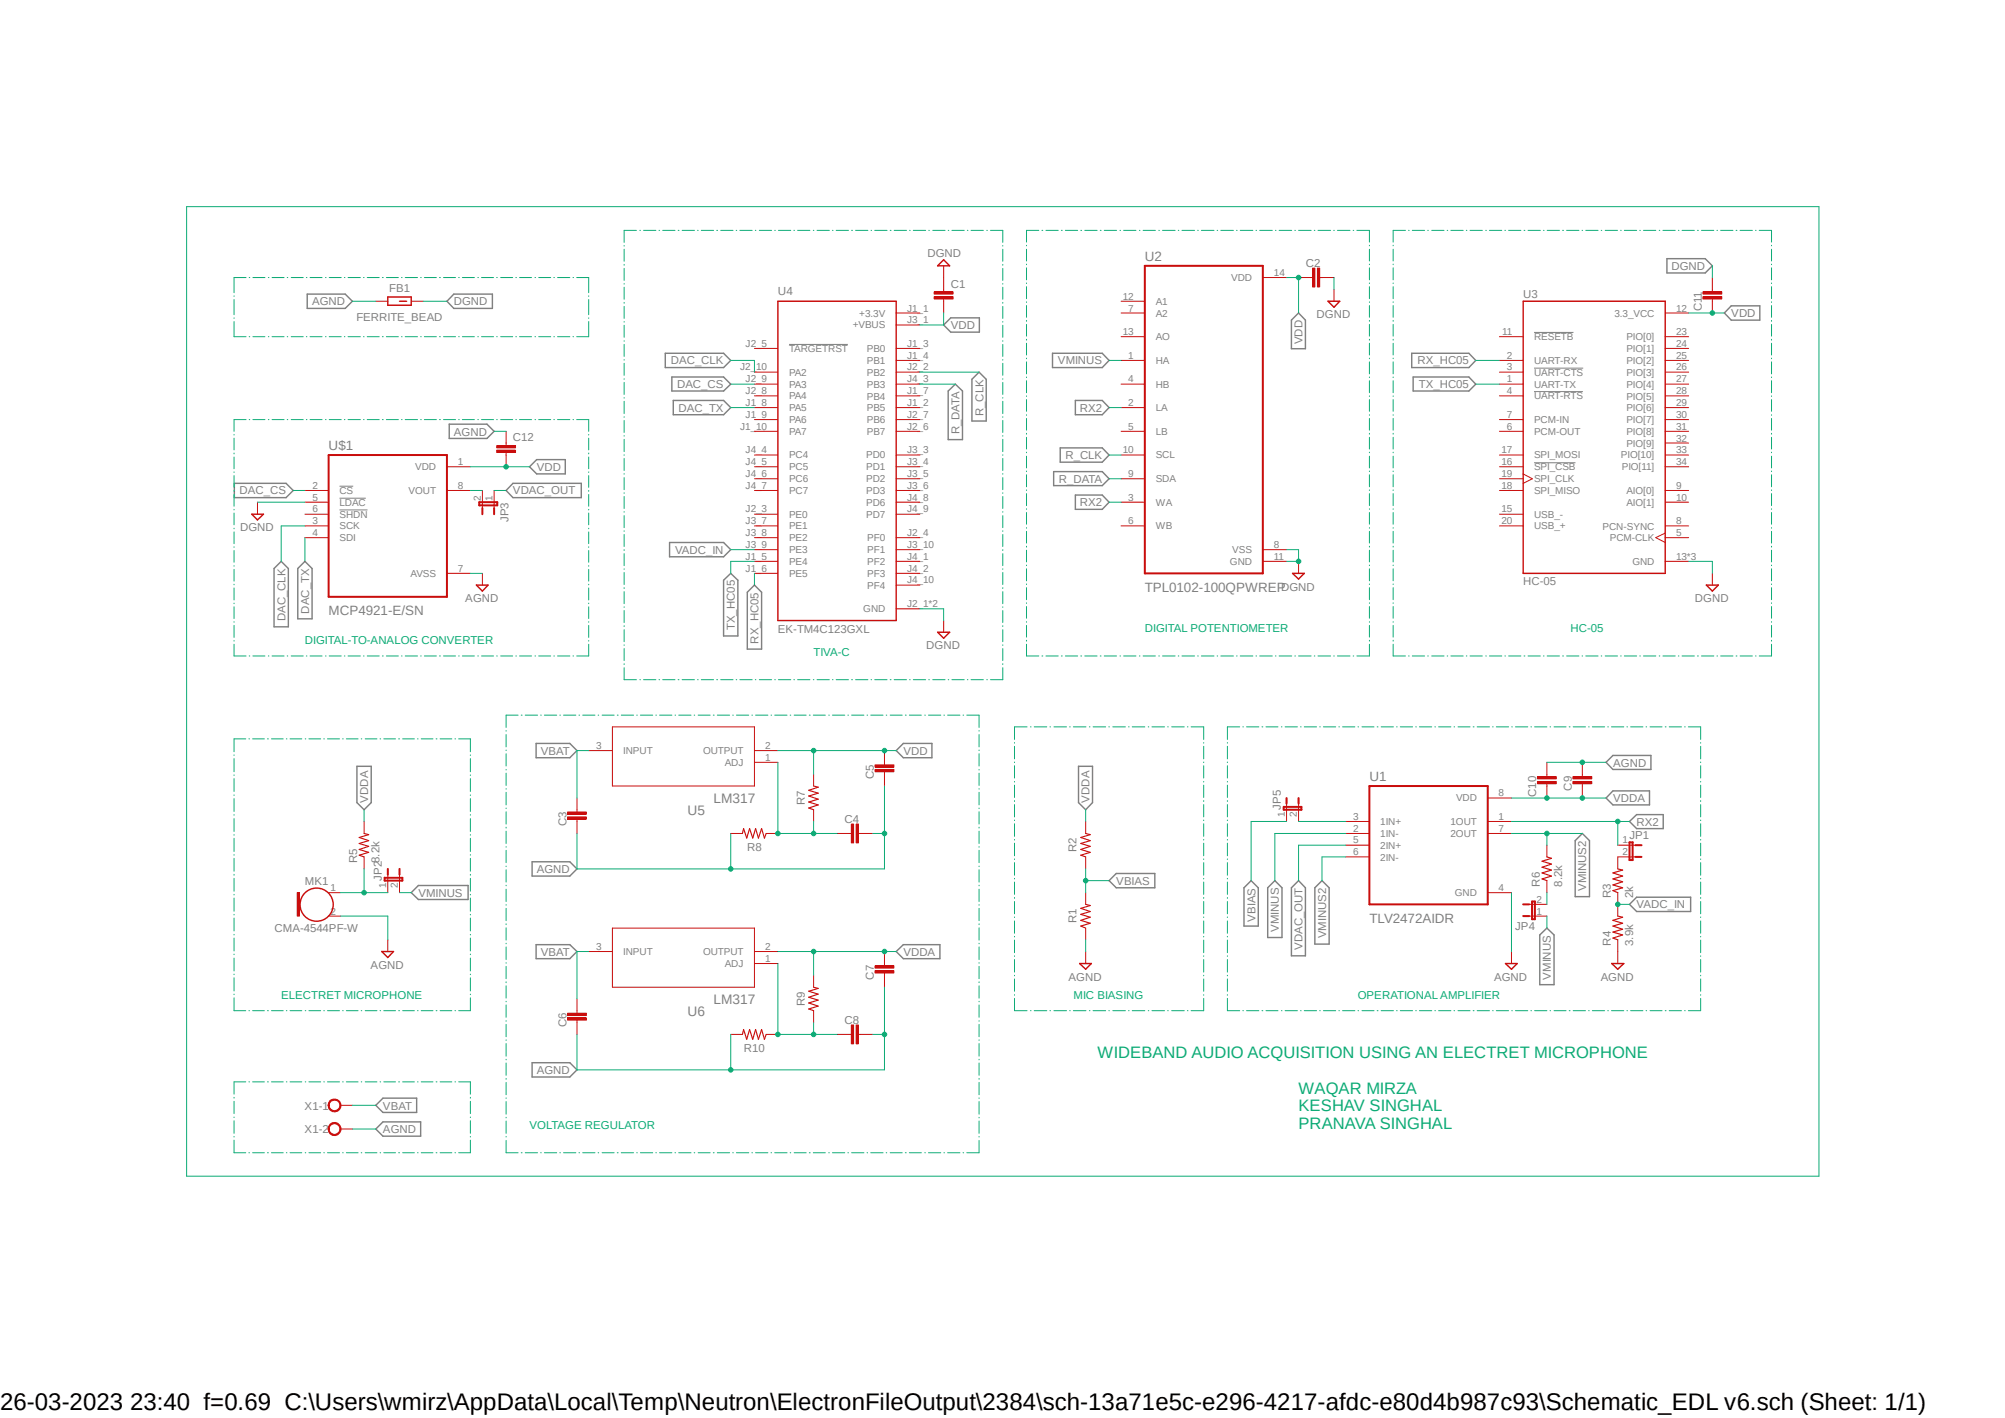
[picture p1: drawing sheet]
<svg xmlns="http://www.w3.org/2000/svg" width="297mm" height="210mm" viewBox="0 0 297 210" stroke-linecap="round" stroke-linejoin="round" font-family="sans-serif">
<defs><g id="words">
<text font-size="3.6" x="0" y="208.9">26-03-2023 23:40 f=0.69 C:\Users\wmirz\AppData\Local\Temp\Neutron\ElectronFileOutput\2384\sch-13a71e5c-e296-4217-afdc-e80d4b987c93\Schematic_EDL v6.sch (Sheet: 1/1)</text>
<g font-size="2.5" fill="#0dab76">
<text x="162.6" y="156.7">WIDEBAND AUDIO ACQUISITION USING AN ELECTRET MICROPHONE</text>
<text x="192.4" y="162">WAQAR MIRZA</text>
<text x="192.4" y="164.6">KESHAV SINGHAL</text>
<text x="192.4" y="167.2">PRANAVA SINGHAL</text>
</g>
<g font-size="2" fill="#808080">
<text x="169.6" y="38.7">U2</text>
<text x="48.7" y="66.7">U$1</text>
<text x="169.6" y="87.7">TPL0102-100QPWREP</text>
<text x="48.7" y="91.1">MCP4921-E/SN</text>
<text x="105.7" y="118.9">LM317</text>
<text x="202.9" y="115.7">U1</text>
<text x="101.9" y="120.6">U5</text>
<text x="202.9" y="136.7">TLV2472AIDR</text>
<text x="105.7" y="148.7">LM317</text>
<text x="101.9" y="150.4">U6</text>
</g>
<g font-size="1.7" fill="#808080">
<text x="137.4" y="38.1">DGND</text>
<text x="193.4" y="39.5">C2</text>
<text x="247.6" y="40">DGND</text>
<text x="46.2" y="45.2">AGND</text>
<text x="52.8" y="47.5">FERRITE_BEAD</text>
<text x="57.7" y="43.3">FB1</text>
<text x="67.2" y="45.2">DGND</text>
<text x="115.2" y="43.7">U4</text>
<text x="140.8" y="42.6">C1</text>
<text x="195" y="47.2">DGND</text>
<text x="225.6" y="44.2">U3</text>
<text x="252.1" y="46.1" transform="rotate(-90 252.1 46.1)">C11</text>
<text x="256.5" y="47">VDD</text>
<text x="99.4" y="54">DAC_CLK</text>
<text x="140.8" y="48.7">VDD</text>
<text x="156.7" y="54">VMINUS</text>
<text x="193" y="51" transform="rotate(-90 193 51)">VDD</text>
<text x="210" y="54">RX_HC05</text>
<text x="100.3" y="57.5">DAC_CS</text>
<text x="210.2" y="57.5">TX_HC05</text>
<text x="67.2" y="64.5">AGND</text>
<text x="76" y="65.4">C12</text>
<text x="100.5" y="61">DAC_TX</text>
<text x="142.2" y="64.3" transform="rotate(-90 142.2 64.3)">R_DATA</text>
<text x="145.7" y="61.6" transform="rotate(-90 145.7 61.6)">R_CLK</text>
<text x="160" y="61">RX2</text>
<text x="79.5" y="69.8">VDD</text>
<text x="156.8" y="71.5">R_DATA</text>
<text x="157.8" y="68">R_CLK</text>
<text x="35.5" y="73.2">DAC_CS</text>
<text x="75.3" y="77.3" transform="rotate(-90 75.3 77.3)">JP3</text>
<text x="76" y="73.2">VDAC_OUT</text>
<text x="160" y="75">RX2</text>
<text x="35.6" y="78.7">DGND</text>
<text x="100" y="82">VADC_IN</text>
<text x="68.9" y="89.2">AGND</text>
<text x="189.8" y="87.5">DGND</text>
<text x="225.6" y="86.7">HC-05</text>
<text x="251.1" y="89.2">DGND</text>
<text x="42.3" y="92" transform="rotate(-90 42.3 92)">DAC_CLK</text>
<text x="45.8" y="90.9" transform="rotate(-90 45.8 90.9)">DAC_TX</text>
<text x="108.8" y="93.3" transform="rotate(-90 108.8 93.3)">TX_HC05</text>
<text x="112.4" y="95.3" transform="rotate(-90 112.4 95.3)">RX_HC05</text>
<text x="115.2" y="93.7">EK-TM4C123GXL</text>
<text x="137.2" y="96.2">DGND</text>
<text x="80.1" y="111.8">VBAT</text>
<text x="133.8" y="111.8">VDD</text>
<text x="239" y="113.5">AGND</text>
<text x="54.5" y="118.9" transform="rotate(-90 54.5 118.9)">VDDA</text>
<text x="119.2" y="119.3" transform="rotate(-90 119.2 119.3)">R7</text>
<text x="129.5" y="115.4" transform="rotate(-90 129.5 115.4)">C5</text>
<text x="161.4" y="118.9" transform="rotate(-90 161.4 118.9)">VDDA</text>
<text x="189.7" y="119.9" transform="rotate(-90 189.7 119.9)">JP5</text>
<text x="227.6" y="118" transform="rotate(-90 227.6 118)">C10</text>
<text x="232.8" y="117.1" transform="rotate(-90 232.8 117.1)">C9</text>
<text x="239" y="118.8">VDDA</text>
<text x="83.9" y="122.3" transform="rotate(-90 83.9 122.3)">C3</text>
<text x="110.7" y="126">R8</text>
<text x="125.1" y="121.9">C4</text>
<text x="241.4" y="124.3">JP1</text>
<text x="242.4" y="122.3">RX2</text>
<text x="45.2" y="131">MK1</text>
<text x="52.9" y="127.8" transform="rotate(-90 52.9 127.8)">R5</text>
<text x="56.6" y="130.4" transform="rotate(-90 56.6 130.4)">JP28.2k</text>
<text x="79.5" y="129.3">AGND</text>
<text x="159.5" y="126.2" transform="rotate(-90 159.5 126.2)">R2</text>
<text x="165.4" y="131.1">VBIAS</text>
<text x="228.1" y="131.3" transform="rotate(-90 228.1 131.3)">R6</text>
<text x="231.4" y="131.3" transform="rotate(-90 231.4 131.3)">8.2k</text>
<text x="235" y="132" transform="rotate(-90 235 132)">VMINUS2</text>
<text x="62" y="132.8">VMINUS</text>
<text x="159.5" y="136.7" transform="rotate(-90 159.5 136.7)">R1</text>
<text x="186" y="136.5" transform="rotate(-90 186 136.5)">VBIAS</text>
<text x="224.5" y="137.8">JP4</text>
<text x="238.6" y="133.1" transform="rotate(-90 238.6 133.1)">R3</text>
<text x="241.9" y="133.1" transform="rotate(-90 241.9 133.1)">2k</text>
<text x="242.4" y="134.5">VADC_IN</text>
<text x="40.7" y="138">CMA-4544PF-W</text>
<text x="54.9" y="143.5">AGND</text>
<text x="80.1" y="141.6">VBAT</text>
<text x="133.8" y="141.6">VDDA</text>
<text x="189.4" y="138" transform="rotate(-90 189.4 138)">VMINUS</text>
<text x="193" y="140.7" transform="rotate(-90 193 140.7)">VDAC_OUT</text>
<text x="196.5" y="139" transform="rotate(-90 196.5 139)">VMINUS2</text>
<text x="238.6" y="140.1" transform="rotate(-90 238.6 140.1)">R4</text>
<text x="241.9" y="140.1" transform="rotate(-90 241.9 140.1)">3.9k</text>
<text x="119.2" y="149" transform="rotate(-90 119.2 149)">R9</text>
<text x="129.5" y="145.1" transform="rotate(-90 129.5 145.1)">C7</text>
<text x="158.3" y="145.2">AGND</text>
<text x="221.3" y="145.2">AGND</text>
<text x="229.7" y="145.1" transform="rotate(-90 229.7 145.1)">VMINUS</text>
<text x="237.1" y="145.2">AGND</text>
<text x="83.9" y="152.1" transform="rotate(-90 83.9 152.1)">C6</text>
<text x="110.2" y="155.7">R10</text>
<text x="125.1" y="151.6">C8</text>
<text x="79.5" y="159.1">AGND</text>
<text x="45.1" y="164.3">X1-1</text>
<text x="45.1" y="167.9">X1-2</text>
<text x="56.7" y="167.9">AGND</text>
<text x="56.7" y="164.3">VBAT</text>
</g>
<g font-size="1.7" fill="#0dab76">
<text x="45.2" y="95.4">DIGITAL-TO-ANALOG CONVERTER</text>
<text x="169.6" y="93.6">DIGITAL POTENTIOMETER</text>
<text x="232.7" y="93.6">HC-05</text>
<text x="120.5" y="97.2">TIVA-C</text>
<text x="41.7" y="148">ELECTRET MICROPHONE</text>
<text x="159" y="148">MIC BIASING</text>
<text x="201.1" y="148">OPERATIONAL AMPLIFIER</text>
<text x="78.4" y="167.2">VOLTAGE REGULATOR</text>
</g>
<g font-size="1.5" fill="#808080">
<text x="182.4" y="41.7">VDD</text>
<text x="188.7" y="40.9">14</text>
<text x="127.3" y="46.9">+3.3V</text>
<text x="134.4" y="46.1">J1_1</text>
<text x="134.4" y="47.9">J3_1</text>
<text x="166.3" y="44.4">12</text>
<text x="167.1" y="46.1">7</text>
<text x="171.2" y="45.1">A1</text>
<text x="171.2" y="46.9">A2</text>
<text x="239.1" y="46.9">3.3_VCC</text>
<text x="248.3" y="46.1">12</text>
<text x="110.4" y="51.4">J2_5</text>
<text x="116.9" y="52.2">TARGETRST</text>
<text x="126.3" y="48.6">+VBUS</text>
<text x="128.4" y="52.2">PB0</text>
<text x="128.4" y="53.9">PB1</text>
<text x="134.4" y="51.4">J1_3</text>
<text x="134.4" y="53.1">J1_4</text>
<text x="166.3" y="49.6">13</text>
<text x="167.1" y="53.1">1</text>
<text x="171.2" y="50.4">AO</text>
<text x="171.2" y="53.9">HA</text>
<text x="222.5" y="49.6">11</text>
<text x="223.2" y="53.1">2</text>
<text x="227.2" y="53.9">UART-RX</text>
<text x="227.2" y="50.4">RESETB</text>
<text x="240.9" y="50.4">PIO[0]</text>
<text x="240.9" y="52.2">PIO[1]</text>
<text x="240.9" y="53.9">PIO[2]</text>
<text x="248.3" y="49.6">23</text>
<text x="248.3" y="51.4">24</text>
<text x="248.3" y="53.1">25</text>
<text x="109.6" y="54.9">J2_10</text>
<text x="110.4" y="56.6">J2_9</text>
<text x="110.4" y="58.4">J2_8</text>
<text x="116.9" y="55.7">PA2</text>
<text x="116.9" y="57.4">PA3</text>
<text x="116.9" y="59.1">PA4</text>
<text x="128.4" y="55.7">PB2</text>
<text x="128.4" y="57.4">PB3</text>
<text x="128.4" y="59.2">PB4</text>
<text x="134.4" y="54.9">J2_2</text>
<text x="134.4" y="56.6">J4_3</text>
<text x="134.4" y="58.4">J1_7</text>
<text x="167.1" y="56.6">4</text>
<text x="171.2" y="57.4">HB</text>
<text x="223.2" y="56.6">1</text>
<text x="223.2" y="54.9">3</text>
<text x="223.2" y="58.4">4</text>
<text x="227.2" y="57.4">UART-TX</text>
<text x="227.2" y="55.7">UART-CTS</text>
<text x="227.2" y="59.1">UART-RTS</text>
<text x="240.9" y="55.7">PIO[3]</text>
<text x="240.9" y="57.4">PIO[4]</text>
<text x="240.9" y="59.2">PIO[5]</text>
<text x="248.3" y="54.9">26</text>
<text x="248.3" y="56.6">27</text>
<text x="248.3" y="58.4">28</text>
<text x="109.6" y="63.6">J1_10</text>
<text x="110.4" y="60.2">J1_8</text>
<text x="110.4" y="61.9">J1_9</text>
<text x="116.9" y="60.9">PA5</text>
<text x="116.9" y="62.7">PA6</text>
<text x="116.9" y="64.4">PA7</text>
<text x="128.4" y="60.9">PB5</text>
<text x="128.4" y="62.7">PB6</text>
<text x="128.4" y="64.4">PB7</text>
<text x="134.4" y="60.2">J1_2</text>
<text x="134.4" y="61.9">J2_7</text>
<text x="134.4" y="63.6">J2_6</text>
<text x="167.1" y="60.2">2</text>
<text x="167.1" y="63.6">5</text>
<text x="171.2" y="60.9">LA</text>
<text x="171.2" y="64.4">LB</text>
<text x="223.2" y="63.6">6</text>
<text x="223.2" y="61.9">7</text>
<text x="227.2" y="64.4">PCM-OUT</text>
<text x="227.2" y="62.7">PCM-IN</text>
<text x="240.9" y="60.9">PIO[6]</text>
<text x="240.9" y="62.7">PIO[7]</text>
<text x="240.9" y="64.4">PIO[8]</text>
<text x="248.3" y="60.2">29</text>
<text x="248.3" y="61.9">30</text>
<text x="248.3" y="63.6">31</text>
<text x="248.3" y="65.4">32</text>
<text x="61.5" y="69.7">VDD</text>
<text x="67.8" y="68.9">1</text>
<text x="110.4" y="70.7">J4_6</text>
<text x="110.4" y="68.9">J4_5</text>
<text x="110.4" y="67.1">J4_4</text>
<text x="116.9" y="71.4">PC6</text>
<text x="116.9" y="69.7">PC5</text>
<text x="116.9" y="67.9">PC4</text>
<text x="128.3" y="67.9">PD0</text>
<text x="128.3" y="69.7">PD1</text>
<text x="128.3" y="71.4">PD2</text>
<text x="134.4" y="67.1">J3_3</text>
<text x="134.4" y="68.9">J3_4</text>
<text x="134.4" y="70.7">J3_5</text>
<text x="166.3" y="67.1">10</text>
<text x="167.1" y="70.7">9</text>
<text x="171.2" y="67.9">SCL</text>
<text x="171.2" y="71.4">SDA</text>
<text x="222.4" y="68.9">16</text>
<text x="222.4" y="67.1">17</text>
<text x="222.4" y="70.7">19</text>
<text x="227.2" y="69.7">SPI_CSB</text>
<text x="227.2" y="67.9">SPI_MOSI</text>
<text x="227.2" y="71.4">SPI_CLK</text>
<text x="240.1" y="67.9">PIO[10]</text>
<text x="240.2" y="69.7">PIO[11]</text>
<text x="240.9" y="66.2">PIO[9]</text>
<text x="248.3" y="67.1">33</text>
<text x="248.3" y="68.9">34</text>
<text x="46.3" y="72.4">2</text>
<text x="46.3" y="74.2">5</text>
<text x="46.3" y="75.9">6</text>
<text x="46.3" y="77.6">3</text>
<text x="50.3" y="73.2">CS</text>
<text x="50.3" y="74.9">LDAC</text>
<text x="50.3" y="76.7">SHDN</text>
<text x="60.5" y="73.2">VOUT</text>
<text x="67.8" y="72.4">8</text>
<text x="71.2" y="74.2" transform="rotate(-90 71.2 74.2)">2</text>
<text x="72.9" y="74.2" transform="rotate(-90 72.9 74.2)">1</text>
<text x="110.4" y="75.9">J2_3</text>
<text x="110.4" y="72.4">J4_7</text>
<text x="110.4" y="77.6">J3_7</text>
<text x="116.9" y="76.7">PE0</text>
<text x="116.9" y="73.2">PC7</text>
<text x="128.3" y="76.7">PD7</text>
<text x="128.3" y="74.9">PD6</text>
<text x="128.3" y="73.2">PD3</text>
<text x="134.4" y="75.9">J4_9</text>
<text x="134.4" y="74.2">J4_8</text>
<text x="134.4" y="72.4">J3_6</text>
<text x="167.1" y="74.2">3</text>
<text x="167.1" y="77.6">6</text>
<text x="171.2" y="74.9">WA</text>
<text x="222.4" y="75.9">15</text>
<text x="222.4" y="72.4">18</text>
<text x="222.4" y="77.6">20</text>
<text x="227.2" y="76.7">USB_-</text>
<text x="227.2" y="73.2">SPI_MISO</text>
<text x="240.9" y="73.2">AIO[0]</text>
<text x="240.9" y="74.9">AIO[1]</text>
<text x="248.3" y="77.6">8</text>
<text x="248.3" y="72.4">9</text>
<text x="248.3" y="74.2">10</text>
<text x="46.3" y="79.4">4</text>
<text x="50.3" y="78.4">SCK</text>
<text x="50.3" y="80.2">SDI</text>
<text x="110.4" y="82.9">J1_5</text>
<text x="110.4" y="79.4">J3_8</text>
<text x="110.4" y="81.2">J3_9</text>
<text x="116.9" y="83.7">PE4</text>
<text x="116.9" y="80.2">PE2</text>
<text x="116.9" y="81.9">PE3</text>
<text x="116.9" y="78.4">PE1</text>
<text x="128.5" y="80.2">PF0</text>
<text x="128.5" y="81.9">PF1</text>
<text x="128.5" y="83.7">PF2</text>
<text x="134.4" y="79.4">J2_4</text>
<text x="134.4" y="81.2">J3_10</text>
<text x="134.4" y="82.9">J4_1</text>
<text x="171.2" y="78.4">WB</text>
<text x="182.2" y="83.7">GND</text>
<text x="182.5" y="81.9">VSS</text>
<text x="188.7" y="81.2">8</text>
<text x="188.7" y="82.9">11</text>
<text x="227.2" y="78.4">USB_+</text>
<text x="237.4" y="78.4">PCN-SYNC</text>
<text x="238.5" y="80.2">PCM-CLK</text>
<text x="241.8" y="83.7">GND</text>
<text x="248.3" y="79.4">5</text>
<text x="248.3" y="82.9">13*3</text>
<text x="60.8" y="85.4">AVSS</text>
<text x="67.8" y="84.7">7</text>
<text x="110.4" y="84.7">J1_6</text>
<text x="116.9" y="85.4">PE5</text>
<text x="128.5" y="87.2">PF4</text>
<text x="128.5" y="85.4">PF3</text>
<text x="134.4" y="89.9">J2_1*2</text>
<text x="134.4" y="86.4">J4_10</text>
<text x="134.4" y="84.7">J4_2</text>
<text x="127.9" y="90.7">GND</text>
<text x="88.3" y="110.9">3</text>
<text x="92.3" y="111.7">INPUT</text>
<text x="104.1" y="111.7">OUTPUT</text>
<text x="107.4" y="113.5">ADJ</text>
<text x="113.4" y="112.7">1</text>
<text x="113.4" y="110.9">2</text>
<text x="215.7" y="118.7">VDD</text>
<text x="222" y="117.9">8</text>
<text x="190.3" y="121" transform="rotate(-90 190.3 121)">1</text>
<text x="192.1" y="121" transform="rotate(-90 192.1 121)">2</text>
<text x="200.4" y="121.5">3</text>
<text x="200.4" y="123.2">2</text>
<text x="200.4" y="124.9">5</text>
<text x="204.5" y="122.2">1IN+</text>
<text x="204.5" y="124">1IN-</text>
<text x="204.5" y="125.7">2IN+</text>
<text x="214.9" y="122.2">1OUT</text>
<text x="214.9" y="124">2OUT</text>
<text x="222" y="121.5">1</text>
<text x="222" y="123.2">7</text>
<text x="240.4" y="124.9">1</text>
<text x="48.9" y="132">1</text>
<text x="57.2" y="131.5" transform="rotate(-90 57.2 131.5)">1</text>
<text x="58.9" y="131.5" transform="rotate(-90 58.9 131.5)">2</text>
<text x="200.4" y="126.7">6</text>
<text x="204.5" y="127.5">2IN-</text>
<text x="222" y="132">4</text>
<text x="240.4" y="126.7">2</text>
<text x="48.9" y="135.5">2</text>
<text x="215.5" y="132.7">GND</text>
<text x="227.6" y="135.5">1</text>
<text x="227.6" y="133.7">2</text>
<text x="88.3" y="140.7">3</text>
<text x="92.3" y="141.5">INPUT</text>
<text x="104.1" y="141.5">OUTPUT</text>
<text x="107.4" y="143.2">ADJ</text>
<text x="113.4" y="142.5">1</text>
<text x="113.4" y="140.7">2</text>
</g>
</g></defs>
<path d="M27.5 30.5l242 143.8M269.5 30.5l-242 143.8" fill="none" stroke="#fff" stroke-width=".15"/>
<path d="M116.9 51h8.7M227.2 54.5h7.3M227.2 58h7.3M227.2 49.2h5.9M50.3 72h2M50.3 73.8h3.9M50.3 75.5h4.1M227.2 68.5h6.2" fill="none" stroke="#808080" stroke-width=".15"/>
<g fill="none" stroke="#808080" stroke-width=".21">
<path d="M246.9 38.3h5.7l1.1 1.1-1.1 1h-5.7zM45.5 43.6h5.6l1.1 1-1.1 1.1h-5.6zM67.2 43.6h5.7v2.1h-5.7l-1-1.1zM98.6 52.3h8.6l1 1.1-1 1h-8.6zM99.5 55.8h7.7l1 1.1-1 1h-7.7zM99.7 59.3h7.5l1 1.1-1 1h-7.5zM139.8 48.1l1-1h4.3v2.1h-4.3zM140.5 57.9l1-1 1.1 1v7.2h-2.1zM145 55.1l1.1 1.1v6.2h-2.1v-6.2zM155.9 52.3h7.4l1 1.1-1 1h-7.4zM159.3 59.3h4l1 1.1-1 1h-4zM192.4 46.4l1 1v4.2h-2.1v-4.2z"/>
<path d="M209.1 52.3h8.5l1 1.1-1 1h-8.5zM209.3 55.8h8.3l1 1.1-1 1h-8.3zM256.5 45.3h4.2v2.1h-4.2l-1.1-1zM34.7 71.6h7.7l1 1-1 1.1h-7.7zM66.5 62.8h5.6l1.1 1.1-1.1 1h-5.6zM76 71.6h10.1v2.1h-10.1l-1-1.1zM78.4 69.1l1.1-1h4.2v2.1h-4.2zM156.1 69.8h7.2l1 1.1-1 1h-7.2zM157.1 66.3h6.2l1 1.1-1 1.1h-6.2zM159.3 73.3h4l1 1.1-1 1h-4zM41.7 83.1l1 1.1v8.6h-2.1v-8.6zM45.2 83.1l1 1.1v7.5h-2.1v-7.5z"/>
<path d="M99.2 80.3h8l1 1.1-1 1.1h-8zM107.2 85.9l1-1 1.1 1v8.3h-2.1zM111.8 86.7l1 1v8.4h-2.1v-8.4zM52.9 113.5h2.1v5.4l-1.1 1-1-1zM79.4 110.1h5l1.1 1.1-1.1 1h-5zM132.8 111.2l1-1.1h4.2v2.1h-4.2zM159.8 113.5h2v5.4l-1 1-1-1zM238.9 117.1h5.4v2.1h-5.4l-1-1zM238.9 111.9h5.7v2.1h-5.7l-1-1.1zM60.9 132.2l1.1-1.1h7.3v2.1h-7.3zM78.8 127.6h5.6l1.1 1.1-1.1 1.1h-5.6zM79.4 139.9h5l1.1 1-1.1 1.1h-5z"/>
<path d="M164.3 130.4l1.1-1h5.7v2.1h-5.7zM185.3 130.4l1.1 1.1v5.7h-2.1v-5.7zM188.8 130.4l1.1 1.1v7.4h-2.1v-7.4zM191.3 131.5l1.1-1.1 1 1.1v10.1h-2.1zM195.8 130.4l1.1 1.1v8.3h-2.1v-8.3zM228.1 138.5l1.1-1 1 1v7.3h-2.1zM234.4 123.4l1.1 1.1v8.3h-2.2v-8.3zM241.4 121.7l1-1.1h4v2.1h-4zM241.4 133.9l1-1h8v2.1h-8zM78.8 157.4h5.6l1.1 1.1-1.1 1h-5.6zM132.8 140.9l1-1h5.4v2.1h-5.4zM55.7 167.2l1-1h5.6v2.1h-5.6z"/>
<path d="M55.7 163.7l1-1.1h5v2.2h-5z"/>
</g>
<g fill="none" stroke="#c90d0c" stroke-width=".21">
<path d="M115.2 44.6h17.6v47.3h-17.6zM70.6 86.7h1.7l-.8 .8zM56.6 140.9h1.7l-.9 .9zM159.9 142.7h1.8l-.9 .9zM223 142.7h1.7l-.8 .9zM238.8 142.7h1.7l-.9 .9z"/>
<circle cx="46.9" cy="134" r="2.46"/>
</g>
<g fill="none" stroke="#c90d0c" stroke-width=".15">
<path d="M194.4 39.7h.4v2.8h-.4zM195.2 39.7h.3v2.8h-.3zM111.8 56.9h3.4M111.8 51.6h3.4M111.8 55.1h3.4M111.8 58.6h3.4M132.8 46.4h3.5M132.8 53.4h3.5M132.8 56.9h3.5M132.8 51.6h3.5M132.8 55.1h3.5M132.8 58.6h3.5"/>
<path d="M132.8 48.1h3.5M138.4 43.9h2.8v.4h-2.8zM138.4 43.2h2.8v.4h-2.8zM139.8 41.1v2.1M139.8 44.3v2.1M166.1 44.6h3.5M166.1 46.4h3.5M166.1 49.9h3.5M166.1 53.4h3.5M166.1 56.9h3.5M187.1 41.1h3.5M192.4 41.1h2"/>
<path d="M195.5 41.1h2.1M45.2 74.4h3.5M45.2 77.9h3.5M45.2 72.6h3.5M45.2 76.2h3.5M45.2 79.6h3.5M66.2 72.6h3.5M66.2 69.1h3.5M71.5 72.6v2.7M73.2 72.6v2.7M111.8 60.4h3.4M111.8 63.9h3.4"/>
<path d="M111.8 67.4h3.4M111.8 70.9h3.4M111.8 77.9h3.4M111.8 72.6h3.4M111.8 76.2h3.4M111.8 79.6h3.4M111.8 69.1h3.4M111.8 62.1h3.4M132.8 60.4h3.5M132.8 63.9h3.5M132.8 67.4h3.5M132.8 70.9h3.5"/>
<path d="M132.8 74.4h3.5M132.8 72.6h3.5M132.8 76.2h3.5M132.8 79.6h3.5M132.8 69.1h3.5M132.8 62.1h3.5M166.1 60.4h3.5M166.1 63.9h3.5M166.1 67.4h3.5M166.1 70.9h3.5M166.1 74.4h3.5M166.1 77.9h3.5"/>
<path d="M66.2 84.9h3.5M71.5 84.9v1.8M111.8 81.4h3.4M111.8 83.1h3.4M111.8 84.9h3.4M132.8 81.4h3.5M132.8 83.1h3.5M132.8 84.9h3.5M132.8 90.2h3.5M132.8 86.7h3.5M187.1 81.4h3.5M187.1 83.1h3.5"/>
<path d="M190.6 119v2.7M192.4 119v2.7M220.4 118.2h3.5M44 132.2h.4v3.5h-.4zM48.7 135.7h1.7M48.7 132.2h1.7M53.9 121.7v1.7M53.9 126.9v1.8M57.4 129.5v2.7M57.4 139.2v1.7M59.2 129.5v2.7M160.8 121.7v1.7"/>
<path d="M160.8 126.9v1.8M160.8 132.2v1.7M160.8 137.5v1.7M199.3 121.7h3.6M199.3 123.4h3.6M199.3 125.2h3.6M199.3 126.9h3.6M220.4 132.2h3.5M220.4 121.7h3.5M220.4 123.4h3.5M226.5 135.7h2.7M226.5 133.9h2.7"/>
<path d="M229.2 125.2v1.7M229.2 130.4v1.8M239.6 125.2h2.7M239.6 132.2v3.5M239.6 139.2v3.5M242.3 126.9h-2.7v1.8M160.8 140.9v1.8M223.9 140.9v1.8"/>
</g>
<path d="M194.6 39.7v2.8M195.3 39.7v2.8M138.4 44.1h2.8M138.4 43.4h2.8M44.2 132.2v3.5" fill="none" stroke="#c90d0c" stroke-width=".34"/>
<g fill="none" stroke="#c90d0c" stroke-width=".3">
<path d="M169.6 39.4h17.5v45.5h-17.5zM48.7 67.4h17.5v21h-17.5zM71 74.4h2.7v.4h-2.7zM71.5 75.3v.9M73.2 75.3v.9M190.2 119.5h2.6v.4h-2.6zM190.6 118.2v.8M192.4 118.2v.8M202.9 116.4h17.5v17.5h-17.5zM57 130h2.6v.4h-2.6zM57.4 128.7v.8M59.2 128.7v.8"/>
<path d="M225.6 133.9h.9M225.6 135.7h.9M226.9 133.5h.5v2.6h-.5zM241.4 124.8h.5v2.6h-.5zM242.3 125.2h.9M242.3 126.9h.9"/>
</g>
<path d="M53.9 123.4l.7 .2-1.4 .4 1.4 .5-1.4 .4 1.4 .4-1.4 .5 1.4 .4-1.4 .5 .7 .2M160.8 133.9l.7 .2-1.4 .4 1.4 .5-1.4 .4 1.4 .4-1.4 .5 1.4 .4-1.4 .5 .7 .3M160.8 123.4l.7 .2-1.4 .4 1.4 .5-1.4 .4 1.4 .4-1.4 .5 1.4 .4-1.4 .5 .7 .2M229.2 126.9l.6 .2-1.4 .5 1.4 .4-1.4 .4 1.4 .5-1.4 .4 1.4 .5-1.4 .4 .8 .2M239.6 128.7l.8 .2-1.5 .4 1.5 .5-1.5 .4 1.5 .4-1.5 .5 1.5 .4-1.5 .4 .7 .3M239.6 135.7l.8 .1-1.5 .5 1.5 .4-1.5 .5 1.5 .4-1.5 .4 1.5 .5-1.5 .4 .7 .3" fill="none" stroke="#c90d0c" stroke-width=".17"/>
<path d="M48.9 163a.97 .97 0 0 1 1.5 .2 .97 .97 0 0 1-.6 1.4 .97 .97 0 0 1-1.2-.9h.2a.8 .8 0 0 1 1-.8 .8 .8 0 0 1 .5 1.2 .8 .8 0 0 1-1.3 .2l-.2-.3v-.3h-.2z" fill-rule="evenodd" fill="#c90d0c"/>
<path d="M48.9 163a.97 .97 0 0 1 1.5 .2 .97 .97 0 0 1-.6 1.4 .97 .97 0 0 1-1.2-.9h.2a.8 .8 0 0 1 1-.8 .8 .8 0 0 1 .5 1.2 .8 .8 0 0 1-1.3 .2l-.2-.3v-.3h-.2zM50.4 163.7h1.8" fill="none" stroke="#c90d0c" stroke-width=".15"/>
<path d="M48.9 166.5a.97 .97 0 0 1 1.5 .2 .97 .97 0 0 1-.6 1.4 .97 .97 0 0 1-1.2-.9h.2a.8 .8 0 0 1 1-.7 .8 .8 0 0 1 .5 1.1 .8 .8 0 0 1-1.3 .2l-.2-.2v-.4h-.2z" fill-rule="evenodd" fill="#c90d0c"/>
<g fill="none" stroke="#c90d0c" stroke-width=".15">
<path d="M139.8 39.4v1.7M55.7 44.6h1.7M60.9 44.6h1.8M197.6 42.9v1.7M222.1 56.9h3.5M222.1 53.4h3.5M222.1 55.1h3.5M222.1 58.6h3.5M222.1 49.9h3.5M246.7 56.9h3.4M246.7 53.4h3.4M246.7 55.1h3.4"/>
<path d="M246.7 58.6h3.4M246.7 49.9h3.4M246.7 46.4h3.4M246.7 51.6h3.4M252.3 43.2h2.8v.4h-2.8zM252.3 43.9h2.8v.4h-2.8zM253.7 41.1v2.1M253.7 44.3v2.1M38.1 74.4v1.8M73.6 66.7h2.8v.3h-2.8zM73.6 66h2.8v.3h-2.8zM75 63.9v2.1"/>
<path d="M75 67.1v2M222.1 63.9h3.5M222.1 62.1h3.5M222.1 77.9h3.5M222.1 72.6h3.5M222.1 76.2h3.5M222.1 69.1h3.5M222.1 67.4h3.5M222.1 70.9h3.5M225.6 70.2l1.4 .7-1.4 .7M246.7 79l-1.4 .6 1.4 .7M246.7 79.6h3.4"/>
<path d="M246.7 63.9h3.4M246.7 62.1h3.4M246.7 77.9h3.4M246.7 72.6h3.4M246.7 74.4h3.4M246.7 69.1h3.4M246.7 67.4h3.4M246.7 60.4h3.4M246.7 65.6h3.4M139.8 91.9v1.7M192.4 83.1v1.8M246.7 83.1h3.4"/>
<path d="M253.7 84.9v1.8M85.5 118.2v2.1M87.2 111.2h3.5M90.7 107.7h21.1v8.7h-21.1zM111.8 112.9h3.4M111.8 111.2h3.4M120.5 114.7v1.7M120.5 119.9v1.8M129.6 113.3h2.8v.3h-2.8zM129.6 114h2.8v.3h-2.8zM131 111.2v2.1M131 114.3v2.1"/>
<path d="M227.8 115h2.7v.4h-2.7zM227.8 115.7h2.7v.4h-2.7zM229.2 112.9v2.1M229.2 116.1v2.1M233 115h2.8v.4h-2.8zM233 115.7h2.8v.4h-2.8zM234.4 112.9v2.1M234.4 116.1v2.1M84.1 120.3h2.8v.3h-2.8zM84.1 121h2.8v.3h-2.8zM85.5 121.3v2.1M90.7 137.5h21.1v8.7h-21.1z"/>
<path d="M108.2 123.4h1.8M113.5 123.4h1.7M124 123.4h2.1M126.1 122h.3v2.8h-.3zM126.8 122h.4v2.8h-.4zM127.2 123.4h2.1M84.1 150.1h2.8v.3h-2.8zM84.1 150.7h2.8v.4h-2.8zM85.5 148v2.1M85.5 151.1v2.1M87.2 140.9h3.5M108.2 153.2h1.8"/>
<path d="M111.8 142.7h3.4M111.8 140.9h3.4M113.5 153.2h1.7M120.5 144.4v1.8M120.5 149.7v1.8M124 153.2h2.1M126.1 151.8h.3v2.8h-.3zM126.8 151.8h.4v2.8h-.4zM127.2 153.2h2.1M129.6 143h2.8v.4h-2.8zM129.6 143.8h2.8v.3h-2.8zM131 140.9v2.1"/>
<path d="M131 144.1v2.1M48.9 166.5a.97 .97 0 0 1 1.5 .2 .97 .97 0 0 1-.6 1.4 .97 .97 0 0 1-1.2-.9h.2a.8 .8 0 0 1 1-.7 .8 .8 0 0 1 .5 1.1 .8 .8 0 0 1-1.3 .2l-.2-.2v-.4h-.2zM50.4 167.2h1.8"/>
</g>
<path d="M139.8 38.5l.9 .9h-1.8zM57.4 44h3.5v1.2h-3.5zM59.2 44.6h1M196.7 44.6h1.8l-.9 .9zM225.6 44.6h21.1v40.3h-21.1zM37.3 76.2h1.7l-.9 .8zM138.9 93.6h1.8l-.9 .9zM191.5 84.9h1.7l-.8 .9zM252.8 86.7h1.8l-.9 .8z" fill="none" stroke="#c90d0c" stroke-width=".21"/>
<g fill="none" stroke="#c90d0c" stroke-width=".34">
<path d="M252.3 43.4h2.8M252.3 44.1h2.8M73.6 66.8h2.8M73.6 66.2h2.8M129.6 113.5h2.8M129.6 114.1h2.8M227.8 115.2h2.7M227.8 115.9h2.7M233 115.2h2.8M233 115.9h2.8M84.1 120.4h2.8M84.1 121.2h2.8"/>
<path d="M126.3 122v2.8M127 122v2.8M84.1 150.2h2.8M84.1 150.9h2.8M126.3 151.8v2.8M127 151.8v2.8M129.6 143.2h2.8M129.6 143.9h2.8"/>
</g>
<path d="M120.5 116.4l.7 .2-1.4 .5 1.4 .4-1.4 .4 1.4 .5-1.4 .4 1.4 .4-1.4 .5 .7 .2M110 123.4l.2-.7 .4 1.4 .4-1.4 .5 1.4 .4-1.4 .5 1.4 .4-1.4 .4 1.4 .3-.7M110 153.2l.2-.7 .4 1.4 .4-1.4 .5 1.4 .4-1.4 .5 1.4 .4-1.4 .4 1.4 .3-.7M120.5 146.2l.7 .2-1.4 .4 1.4 .4-1.4 .5 1.4 .4-1.4 .4 1.4 .5-1.4 .4 .7 .3" fill="none" stroke="#c90d0c" stroke-width=".17"/>
<path d="M160.8 128.7v3.5M160.8 130.4h3.5" fill="none" stroke="#0dab76" stroke-width=".15"/>
<circle cx="160.8" cy="130.4" r=".33" fill="#0dab76"/>
<g fill="none" stroke="#0dab76" stroke-width=".15">
<path d="M190.6 41.1h1.8v5.3M190.6 121.7h-5.3v8.7"/>
<circle cx="160.8" cy="130.4" r=".33"/>
</g>
<circle cx="192.4" cy="41.1" r=".33" fill="#0dab76"/>
<g fill="none" stroke="#0dab76" stroke-width=".15">
<path d="M69.7 69.1h8.7"/>
<circle cx="192.4" cy="41.1" r=".33"/>
</g>
<circle cx="75" cy="69.1" r=".33" fill="#0dab76"/>
<g fill="none" stroke="#0dab76" stroke-width=".15">
<path d="M115.2 111.2h17.6M120.5 111.2v3.5"/>
<circle cx="75" cy="69.1" r=".33"/>
</g>
<circle cx="120.5" cy="111.2" r=".33" fill="#0dab76"/>
<circle cx="120.5" cy="111.2" r=".33" fill="none" stroke="#0dab76" stroke-width=".15"/>
<circle cx="131" cy="111.2" r=".33" fill="#0dab76"/>
<g fill="none" stroke="#0dab76" stroke-width=".15">
<path d="M139.8 46.4v1.7h-3.5M250.1 46.4h5.3"/>
<circle cx="131" cy="111.2" r=".33"/>
</g>
<circle cx="253.7" cy="46.4" r=".33" fill="#0dab76"/>
<g fill="none" stroke="#0dab76" stroke-width=".15">
<path d="M164.3 53.4h1.8M59.2 132.2h1.7M199.3 123.4h-10.5v7M223.9 121.7h17.5M229.2 135.7v1.8M239.6 121.7v3.5"/>
<circle cx="253.7" cy="46.4" r=".33"/>
</g>
<circle cx="239.7" cy="121.7" r=".33" fill="#0dab76"/>
<g fill="none" stroke="#0dab76" stroke-width=".15">
<path d="M164.3 74.4h1.8M164.3 60.4h1.8M239.6 133.9h1.8"/>
<circle cx="239.7" cy="121.7" r=".33"/>
</g>
<circle cx="239.7" cy="133.9" r=".33" fill="#0dab76"/>
<g fill="none" stroke="#0dab76" stroke-width=".15">
<path d="M52.2 44.6h3.5M136.3 56.9h5.2M136.3 55.1h8.7M73.2 72.6h1.8M164.3 70.9h1.8M164.3 67.4h1.8M69.7 84.9h1.8M108.2 81.4h3.6M131 116.4v12.3h-45.5v-5.3M50.4 135.7h7v3.5M108.2 123.4v5.3M129.3 123.4h1.7"/>
<path d="M160.8 139.2v1.7M199.3 125.2h-6.9v5.2M223.9 132.2v8.7M52.2 167.2h3.5"/>
<circle cx="239.7" cy="133.9" r=".33"/>
</g>
<circle cx="108.3" cy="128.7" r=".33" fill="#0dab76"/>
<circle cx="108.3" cy="128.7" r=".33" fill="none" stroke="#0dab76" stroke-width=".15"/>
<circle cx="131" cy="123.4" r=".33" fill="#0dab76"/>
<g fill="none" stroke="#0dab76" stroke-width=".15">
<path d="M129.3 153.2h1.7M131 146.2v12.3h-45.5v-5.3"/>
<circle cx="131" cy="123.4" r=".33"/>
</g>
<circle cx="131" cy="153.2" r=".33" fill="#0dab76"/>
<g fill="none" stroke="#0dab76" stroke-width=".15">
<path d="M108.2 153.2v5.3"/>
<circle cx="131" cy="153.2" r=".33"/>
</g>
<circle cx="108.3" cy="158.5" r=".33" fill="#0dab76"/>
<g fill="none" stroke="#0dab76" stroke-width=".15">
<path d="M229.2 112.9h8.7"/>
<circle cx="108.3" cy="158.5" r=".33"/>
</g>
<circle cx="234.4" cy="112.9" r=".33" fill="#0dab76"/>
<g fill="none" stroke="#0dab76" stroke-width=".15">
<path d="M27.6 30.6h241.9v143.6h-241.9zM92.5 36.4h.1M92.5 36.9v1.8M92.5 39.2v.1M92.5 39.8v1.7M94.3 34.1h-1.8v1.8M94.8 34.1h.1M95.3 34.1h1.9M97.6 34.1h.1M98.2 34.1h1.8M100.5 34.1h.1M101 34.1h1.9"/>
<path d="M103.3 34.1h.1M103.9 34.1h1.8M106.2 34.1h.1M106.8 34.1h1.8M109.1 34.1h.1M109.6 34.1h1.8M111.9 34.1h.1M112.5 34.1h1.8M114.8 34.1h.1M115.3 34.1h1.8M117.6 34.1h.1M118.2 34.1h1.8"/>
<path d="M120.5 34.1h.1M121 34.1h1.9M123.3 34.1h.1M123.9 34.1h1.8M126.2 34.1h.1M126.7 34.1h1.9M129 34.1h.1M129.6 34.1h1.8M131.9 34.1h.1M132.5 34.1h1.8M134.7 34.1h.1M135.3 34.1h1.8"/>
<path d="M137.6 34.1h.1M138.2 34.1h1.8M140.5 34.1h.1M141 34.1h1.8M143.3 34.1h.1M143.8 34.1h1.9M146.2 34.1h.1M146.7 34.1h1.8v1.8M148.5 36.4h.1M148.5 36.9v1.8M148.5 39.2v.1M148.5 39.8v1.7"/>
<path d="M152.1 36.3v.1M152.1 36.9v1.8M152.1 39.1v.1M152.1 39.7v1.7M153.9 34.1h-1.8v1.8M154.3 34.1h.2M154.9 34.1h1.9M157.2 34.1h.2M157.8 34.1h1.8M160.1 34.1h.1M160.7 34.1h1.8M163 34.1h.1"/>
<path d="M163.6 34.1h1.8M165.9 34.1h.1M166.5 34.1h1.8M168.8 34.1h.1M169.3 34.1h1.9M171.7 34.1h.1M172.2 34.1h1.9M174.5 34.1h.1M175.1 34.1h1.9M177.4 34.1h.1M178 34.1h1.8M180.3 34.1h.1"/>
<path d="M180.8 34.1h1.9M183.2 34.1h.1M183.7 34.1h1.9M186.1 34.1h.1M186.6 34.1h1.9M188.9 34.1h.1M189.5 34.1h1.8M191.8 34.1h.1M192.4 34.1h1.8M194.7 34.1h.1M195.2 34.1h1.9M197.6 34.1h.1"/>
<path d="M198.1 34.1h1.9M200.4 34.1h.1M201 34.1h1.9v1.8M202.9 36.3v.1M202.9 36.9v1.8M202.9 39.1v.1M202.9 39.7v1.7M92.5 42v.1M92.5 42.5v1.8M92.5 44.8v.1M92.5 45.4v1.8M92.5 47.6v.1"/>
<path d="M92.5 48.2v1.8M92.5 50.5h.1M92.5 51v1.8M92.5 53.3h.1M92.5 53.8v1.8M92.5 56.1v.1M92.5 56.6v1.8M92.5 58.9v.1M92.5 59.4v1.9M108.2 53.4h3.6v1.7M148.5 42v.1M148.5 42.5v1.8"/>
<path d="M148.5 44.8v.1M148.5 45.4v1.8M148.5 47.6v.1M148.5 48.2v1.8M148.5 50.5h.1M148.5 51v1.8M148.5 53.3h.1M148.5 53.8v1.8M148.5 56.1v.1M148.5 56.6v1.8M148.5 58.9v.1M148.5 59.4v1.9"/>
<path d="M152.1 41.9v.1M152.1 42.5v1.7M152.1 44.7v.1M152.1 45.3v1.7M152.1 47.5v.1M152.1 48v1.8M152.1 50.2v.2M152.1 50.8v1.8M152.1 53v.1M152.1 53.6v1.8M152.1 55.8v.1M152.1 56.4v1.8"/>
<path d="M152.1 58.6v.1M152.1 59.2v1.7M202.9 41.9v.1M202.9 42.5v1.7M202.9 44.7v.1M202.9 45.3v1.7M202.9 47.5v.1M202.9 48v1.8M202.9 50.2v.2M202.9 50.8v1.8M202.9 53v.1M202.9 53.6v1.8"/>
<path d="M202.9 55.8v.1M202.9 56.4v1.8M202.9 58.6v.1M202.9 59.2v1.7M34.7 64.3v.1M34.7 64.9v1.7M34.7 67.1v.1M34.7 67.7v1.7M34.7 69.9v.1M34.7 70.4v1.8M34.7 72.6v.2M34.7 73.2v1.8"/>
<path d="M34.7 75.4v.1M34.7 76v1.7M34.7 78.2v.1M34.7 78.8v1.7M36.4 62.1h-1.7v1.8M36.9 62.1h.1M37.5 62.1h1.7M39.8 62.1h.1M40.3 62.1h1.8M42.5 62.1h.1M43.1 62.1h1.8M45.2 77.9h-3.5v5.2"/>
<path d="M45.2 79.6v3.5M45.4 62.1h.1M45.9 62.1h1.8M48.2 62.1h.1M48.8 62.1h1.7M51 62.1h.1M51.6 62.1h1.8M53.8 62.1h.1M54.4 62.1h1.8M56.6 62.1h.2M57.2 62.1h1.8M59.5 62.1h.1"/>
<path d="M60 62.1h1.8M62.3 62.1h.1M62.9 62.1h1.7M65.1 62.1h.1M65.7 62.1h1.8M67.9 62.1h.1M68.5 62.1h1.8M69.7 72.6h1.8M70.8 62.1h.1M71.3 62.1h1.8M73.2 63.9h1.8M73.6 62.1h.1"/>
<path d="M74.2 62.1h1.7M76.4 62.1h.1M77 62.1h1.7M79.2 62.1h.1M79.8 62.1h1.8M82 62.1h.1M82.6 62.1h1.8M84.9 62.1h.1M85.4 62.1h1.8v1.8M87.2 64.3v.1M87.2 64.9v1.7M87.2 67.1v.1"/>
<path d="M87.2 67.7v1.7M87.2 69.9v.1M87.2 70.4v1.8M87.2 72.6v.2M87.2 73.2v1.8M87.2 75.4v.1M87.2 76v1.7M87.2 78.2v.1M87.2 78.8v1.7M92.5 61.7v.1M92.5 62.3v1.8M92.5 64.5v.1"/>
<path d="M92.5 65.1v1.8M92.5 67.4h.1M92.5 67.9v1.8M92.5 70.1v.1M92.5 70.7v1.8M92.5 73v.1M92.5 73.5v1.8M92.5 75.8v.1M92.5 76.4v1.7M92.5 78.6v.1M92.5 79.2v1.7M108.2 60.4h3.6"/>
<path d="M148.5 61.7v.1M148.5 62.3v1.8M148.5 64.5v.1M148.5 65.1v1.8M148.5 67.4h.1M148.5 67.9v1.8M148.5 70.1v.1M148.5 70.7v1.8M148.5 73v.1M148.5 73.5v1.8M148.5 75.8v.1M148.5 76.4v1.7"/>
<path d="M148.5 78.6v.1M148.5 79.2v1.7M152.1 61.4v.1M152.1 62v1.7M152.1 64.2v.1M152.1 64.8v1.7M152.1 67v.1M152.1 67.6v1.7M152.1 69.8h.1M152.1 70.3v1.8M152.1 72.6h.1M152.1 73.1v1.8"/>
<path d="M152.1 75.4h.1M152.1 75.9v1.7M152.1 78.1v.1M152.1 78.7v1.7M202.9 61.4v.1M202.9 62v1.7M202.9 64.2v.1M202.9 64.8v1.7M202.9 67v.1M202.9 67.6v1.7M202.9 69.8h.1M202.9 70.3v1.8"/>
<path d="M202.9 72.6h.1M202.9 73.1v1.8M202.9 75.4h.1M202.9 75.9v1.7M202.9 78.1v.1M202.9 78.7v1.7M34.7 81v.1M34.7 81.5v1.8M34.7 83.8v.1M34.7 84.3v1.8M34.7 86.5v.1M34.7 87.1v1.8"/>
<path d="M34.7 89.3v.1M34.7 89.9v1.7M34.7 92.1v.1M34.7 92.6v1.8M34.7 94.9v.1M34.7 95.4v1.8h1.7M36.9 97.2h.1M37.5 97.2h1.7M39.8 97.2h.1M40.3 97.2h1.8M42.5 97.2h.1M43.1 97.2h1.8"/>
<path d="M45.4 97.2h.1M45.9 97.2h1.8M48.2 97.2h.1M48.8 97.2h1.7M51 97.2h.1M51.6 97.2h1.8M53.8 97.2h.1M54.4 97.2h1.8M56.6 97.2h.2M57.2 97.2h1.8M59.5 97.2h.1M60 97.2h1.8"/>
<path d="M62.3 97.2h.1M62.9 97.2h1.7M65.1 97.2h.1M65.7 97.2h1.8M67.9 97.2h.1M68.5 97.2h1.8M70.8 97.2h.1M71.3 97.2h1.8M73.6 97.2h.1M74.2 97.2h1.7M76.4 97.2h.1M77 97.2h1.7"/>
<path d="M79.2 97.2h.1M79.8 97.2h1.8M82 97.2h.1M82.6 97.2h1.8M84.9 97.2h.1M87.2 95.4v1.8h-1.8M87.2 81v.1M87.2 81.5v1.8M87.2 83.8v.1M87.2 84.3v1.8M87.2 86.5v.1M87.2 87.1v1.8"/>
<path d="M87.2 89.3v.1M87.2 89.9v1.7M87.2 92.1v.1M87.2 92.6v1.8M87.2 94.9v.1M92.5 81.4v.1M92.5 82v1.8M92.5 84.2v.1M92.5 84.8v1.8M92.5 87v.2M92.5 87.6v1.8M92.5 89.9v.1"/>
<path d="M92.5 90.4v1.8M92.5 92.7v.1M92.5 93.3v1.7M92.5 95.5v.1M92.5 96.1v1.7M92.5 98.3v.1M92.5 98.9v1.8h1.8M148.5 98.9v1.8h-1.8M148.5 81.4v.1M148.5 82v1.8M148.5 84.2v.1M148.5 84.8v1.8"/>
<path d="M148.5 87v.2M148.5 87.6v1.8M148.5 89.9v.1M148.5 90.4v1.8M148.5 92.7v.1M148.5 93.3v1.7M148.5 95.5v.1M148.5 96.1v1.7M148.5 98.3v.1M152.1 95.4v1.8h1.8M152.1 80.9v.1M152.1 81.5v1.7"/>
<path d="M152.1 83.7v.1M152.1 84.2v1.8M152.1 86.5v.1M152.1 87v1.8M152.1 89.3v.1M152.1 89.8v1.8M152.1 92.1v.1M152.1 92.6v1.8M152.1 94.8v.2M154.3 97.2h.2M154.9 97.2h1.9M157.2 97.2h.2"/>
<path d="M157.8 97.2h1.8M160.1 97.2h.1M160.7 97.2h1.8M163 97.2h.1M163.6 97.2h1.8M165.9 97.2h.1M166.5 97.2h1.8M168.8 97.2h.1M169.3 97.2h1.9M171.7 97.2h.1M172.2 97.2h1.9M174.5 97.2h.1"/>
<path d="M175.1 97.2h1.9M177.4 97.2h.1M178 97.2h1.8M180.3 97.2h.1M180.8 97.2h1.9M183.2 97.2h.1M183.7 97.2h1.9M186.1 97.2h.1M186.6 97.2h1.9M188.9 97.2h.1M189.5 97.2h1.8M191.8 97.2h.1"/>
<path d="M192.4 97.2h1.8M194.7 97.2h.1M195.2 97.2h1.9M197.6 97.2h.1M198.1 97.2h1.9M200.4 97.2h.1M202.9 95.4v1.8h-1.9M202.9 80.9v.1M202.9 81.5v1.7M202.9 83.7v.1M202.9 84.2v1.8M202.9 86.5v.1"/>
<path d="M202.9 87v1.8M202.9 89.3v.1M202.9 89.8v1.8M202.9 92.1v.1M202.9 92.6v1.8M202.9 94.8v.2M34.7 111.8v.1M34.7 112.4v1.9M34.7 114.8v.1M34.7 115.3v1.9M34.7 117.7v.1M34.7 118.3v1.9"/>
<path d="M36.4 109.4h-1.7v1.9M36.9 109.4h.1M37.4 109.4h1.8M39.6 109.4h.2M40.2 109.4h1.8M42.4 109.4h.1M43 109.4h1.7M45.2 109.4h.1M45.8 109.4h1.7M48 109.4h.1M48.5 109.4h1.8M50.8 109.4h.1"/>
<path d="M51.3 109.4h1.7M53.5 109.4h.1M54.1 109.4h1.7M56.3 109.4h.1M56.9 109.4h1.7M59.1 109.4h.1M59.6 109.4h1.8M61.8 109.4h.1M62.4 109.4h1.7M64.6 109.4h.1M65.2 109.4h1.7M67.4 109.4h.1"/>
<path d="M67.9 109.4h1.8v1.9M69.7 111.8v.1M69.7 112.4v1.9M69.7 114.8v.1M69.7 115.3v1.9M69.7 117.7v.1M69.7 118.3v1.9M94.8 100.7h.1M95.3 100.7h1.9M97.6 100.7h.1M98.2 100.7h1.8M100.5 100.7h.1"/>
<path d="M101 100.7h1.9M103.3 100.7h.1M103.9 100.7h1.8M106.2 100.7h.1M106.8 100.7h1.8M109.1 100.7h.1M109.6 100.7h1.8M111.9 100.7h.1M112.5 100.7h1.8M114.8 100.7h.1M115.3 100.7h1.8M117.6 100.7h.1"/>
<path d="M118.2 100.7h1.8M120.5 100.7h.1M121 100.7h1.9M123.3 100.7h.1M123.9 100.7h1.8M126.2 100.7h.1M126.7 100.7h1.9M129 100.7h.1M129.6 100.7h1.8M131.9 100.7h.1M132.5 100.7h1.8M134.7 100.7h.1"/>
<path d="M135.3 100.7h1.8M137.6 100.7h.1M138.2 100.7h1.8M140.5 100.7h.1M141 100.7h1.8M143.3 100.7h.1M143.8 100.7h1.9M146.2 100.7h.1M150.3 110v.1M150.3 110.5v1.9M150.3 112.9h.1M150.3 113.4v1.8"/>
<path d="M150.3 115.7v.1M150.3 116.3v1.8M150.3 118.6v.1M150.3 119.2v1.8M152.1 107.7h-1.8v1.8M152.7 107.7h.1M153.2 107.7h1.9M155.5 107.7h.1M156.1 107.7h1.9M158.5 107.7h.1M159 107.7h1.9M161.4 107.7h.1"/>
<path d="M161.9 107.7h1.9M164.3 107.7h.1M164.8 107.7h1.9M167.2 107.7h.1M167.7 107.7h1.9M170.1 107.7h.1M170.6 107.7h1.9M173 107.7h.1M173.6 107.7h1.8M175.9 107.7h.1M176.4 107.7h1.9v1.8M178.3 110v.1"/>
<path d="M178.3 110.5v1.9M178.3 112.9h.1M178.3 113.4v1.8M178.3 115.7v.1M178.3 116.3v1.8M178.3 118.6v.1M178.3 119.2v1.8M181.8 110v.1M181.8 110.5v1.9M181.8 112.9h.1M181.8 113.4v1.8M181.8 115.7v.1"/>
<path d="M181.8 116.3v1.8M181.8 118.6v.1M181.8 119.2v1.8M183.6 107.7h-1.8v1.8M184.1 107.7h.1M184.7 107.7h1.8M186.9 107.7h.2M187.5 107.7h1.8M189.8 107.7h.1M190.4 107.7h1.8M192.7 107.7h.1M193.2 107.7h1.8"/>
<path d="M195.5 107.7h.1M196 107.7h1.9M198.3 107.7h.1M198.9 107.7h1.8M201.2 107.7h.1M201.8 107.7h1.7M204 107.7h.1M204.6 107.7h1.8M206.9 107.7h.1M207.4 107.7h1.9M209.7 107.7h.1M210.3 107.7h1.8"/>
<path d="M212.6 107.7h.1M213.1 107.7h1.8M215.4 107.7h.1M216 107.7h1.8M218.2 107.7h.2M218.8 107.7h1.8M221.1 107.7h.1M221.7 107.7h1.8M223.9 107.7h.1M224.5 107.7h1.8M226.8 107.7h.1M227.3 107.7h1.9"/>
<path d="M229.6 107.7h.1M230.2 107.7h1.8M232.5 107.7h.1M233 107.7h1.9M235.3 107.7h.1M235.9 107.7h1.8M238.2 107.7h.1M238.7 107.7h1.8M241 107.7h.1M241.6 107.7h1.8M243.8 107.7h.1M244.4 107.7h1.8"/>
<path d="M246.7 107.7h.1M247.3 107.7h1.8M249.6 107.7h.1M250.1 107.7h1.8v1.8M251.9 110v.1M251.9 110.5v1.9M251.9 112.9h.1M251.9 113.4v1.8M251.9 115.7v.1M251.9 116.3v1.8M251.9 118.6v.1M251.9 119.2v1.8"/>
<path d="M34.7 120.6v.1M34.7 121.2v1.9M34.7 123.6v.1M34.7 124.2v1.9M34.7 126.6v.1M34.7 127.1v1.9M34.7 129.5v.1M34.7 130.1v1.9M34.7 132.5h.1M34.7 133v2M34.7 135.4v.1M34.7 136v1.9"/>
<path d="M34.7 138.4v.1M34.7 138.9v1.9M69.7 120.6v.1M69.7 121.2v1.9M69.7 123.6v.1M69.7 124.2v1.9M69.7 126.6v.1M69.7 127.1v1.9M69.7 129.5v.1M69.7 130.1v1.9M69.7 132.5h.1M69.7 133v2"/>
<path d="M69.7 135.4v.1M69.7 136v1.9M69.7 138.4v.1M69.7 138.9v1.9M150.3 121.5h.1M150.3 122v1.9M150.3 124.3v.1M150.3 124.9v1.8M150.3 127.2v.1M150.3 127.8v1.8M150.3 130.1v.1M150.3 130.6v1.9"/>
<path d="M150.3 132.9v.2M150.3 133.5v1.8M150.3 135.8v.1M150.3 136.4v1.8M150.3 138.7v.1M150.3 139.2v1.9M178.3 121.5h.1M178.3 122v1.9M178.3 124.3v.1M178.3 124.9v1.8M178.3 127.2v.1M178.3 127.8v1.8"/>
<path d="M178.3 130.1v.1M178.3 130.6v1.9M178.3 132.9v.2M178.3 133.5v1.8M178.3 135.8v.1M178.3 136.4v1.8M178.3 138.7v.1M178.3 139.2v1.9M181.8 121.5h.1M181.8 122v1.9M181.8 124.3v.1M181.8 124.9v1.8"/>
<path d="M181.8 127.2v.1M181.8 127.8v1.8M181.8 130.1v.1M181.8 130.6v1.9M181.8 132.9v.2M181.8 133.5v1.8M181.8 135.8v.1M181.8 136.4v1.8M181.8 138.7v.1M181.8 139.2v1.9M192.4 121.7h6.9M199.3 126.9h-3.5v3.5"/>
<path d="M223.9 123.4h10.5M229.2 123.4v1.8M229.2 132.2v1.7M251.9 121.5h.1M251.9 122v1.9M251.9 124.3v.1M251.9 124.9v1.8M251.9 127.2v.1M251.9 127.8v1.8M251.9 130.1v.1M251.9 130.6v1.9M251.9 132.9v.2"/>
<path d="M251.9 133.5v1.8M251.9 135.8v.1M251.9 136.4v1.8M251.9 138.7v.1M251.9 139.2v1.9M34.7 141.3v.1M34.7 141.9v1.9M34.7 144.3v.1M34.7 144.8v2M34.7 147.2v.1M34.7 147.8v1.9h1.7M36.9 149.7h.1"/>
<path d="M37.4 149.7h1.8M39.6 149.7h.2M40.2 149.7h1.8M42.4 149.7h.1M43 149.7h1.7M45.2 149.7h.1M45.8 149.7h1.7M48 149.7h.1M48.5 149.7h1.8M50.8 149.7h.1M51.3 149.7h1.7M53.5 149.7h.1"/>
<path d="M54.1 149.7h1.7M56.3 149.7h.1M56.9 149.7h1.7M59.1 149.7h.1M59.6 149.7h1.8M61.8 149.7h.1M62.4 149.7h1.7M64.6 149.7h.1M65.2 149.7h1.7M67.4 149.7h.1M69.7 147.8v1.9h-1.8M69.7 141.3v.1"/>
<path d="M69.7 141.9v1.9M69.7 144.3v.1M69.7 144.8v2M69.7 147.2v.1M150.3 147.9v1.8h1.8M150.3 141.6h.1M150.3 142.1v1.9M150.3 144.4v.1M150.3 145v1.8M150.3 147.3v.1M152.7 149.7h.1M153.2 149.7h1.9"/>
<path d="M155.5 149.7h.1M156.1 149.7h1.9M158.5 149.7h.1M159 149.7h1.9M161.4 149.7h.1M161.9 149.7h1.9M164.3 149.7h.1M164.8 149.7h1.9M167.2 149.7h.1M167.7 149.7h1.9M170.1 149.7h.1M170.6 149.7h1.9"/>
<path d="M173 149.7h.1M173.6 149.7h1.8M175.9 149.7h.1M178.3 147.9v1.8h-1.9M178.3 141.6h.1M178.3 142.1v1.9M178.3 144.4v.1M178.3 145v1.8M178.3 147.3v.1M181.8 141.6h.1M181.8 142.1v1.9M181.8 144.4v.1"/>
<path d="M181.8 145v1.8M181.8 147.3v.1M181.8 147.9v1.8h1.8M184.1 149.7h.1M184.7 149.7h1.8M186.9 149.7h.2M187.5 149.7h1.8M189.8 149.7h.1M190.4 149.7h1.8M192.7 149.7h.1M193.2 149.7h1.8M195.5 149.7h.1"/>
<path d="M196 149.7h1.9M198.3 149.7h.1M198.9 149.7h1.8M201.2 149.7h.1M201.8 149.7h1.7M204 149.7h.1M204.6 149.7h1.8M206.9 149.7h.1M207.4 149.7h1.9M209.7 149.7h.1M210.3 149.7h1.8M212.6 149.7h.1"/>
<path d="M213.1 149.7h1.8M215.4 149.7h.1M216 149.7h1.8M218.2 149.7h.2M218.8 149.7h1.8M221.1 149.7h.1M221.7 149.7h1.8M223.9 149.7h.1M224.5 149.7h1.8M226.8 149.7h.1M227.3 149.7h1.9M229.6 149.7h.1"/>
<path d="M230.2 149.7h1.8M232.5 149.7h.1M233 149.7h1.9M235.3 149.7h.1M235.9 149.7h1.8M238.2 149.7h.1M238.7 149.7h1.8M241 149.7h.1M241.6 149.7h1.8M243.8 149.7h.1M244.4 149.7h1.8M246.7 149.7h.1"/>
<path d="M247.3 149.7h1.8M249.6 149.7h.1M251.9 147.9v1.8h-1.8M251.9 141.6h.1M251.9 142.1v1.9M251.9 144.4v.1M251.9 145v1.8M251.9 147.3v.1"/>
<circle cx="234.4" cy="112.9" r=".33"/>
</g>
<circle cx="229.2" cy="123.4" r=".33" fill="#0dab76"/>
<g fill="none" stroke="#0dab76" stroke-width=".15">
<path d="M53.9 119.9v1.8M87.2 111.2h-1.7v7M160.8 119.9v1.8M223.9 118.2h14M87.2 140.9h-1.7v7.1M52.2 163.7h3.5"/>
<circle cx="229.2" cy="123.4" r=".33"/>
</g>
<circle cx="234.4" cy="118.2" r=".33" fill="#0dab76"/>
<circle cx="234.4" cy="118.2" r=".33" fill="none" stroke="#0dab76" stroke-width=".15"/>
<circle cx="229.2" cy="118.2" r=".33" fill="#0dab76"/>
<g fill="none" stroke="#0dab76" stroke-width=".15">
<path d="M115.2 140.9h17.6M120.5 140.9v3.5"/>
<circle cx="229.2" cy="118.2" r=".33"/>
</g>
<circle cx="120.5" cy="140.9" r=".33" fill="#0dab76"/>
<circle cx="120.5" cy="140.9" r=".33" fill="none" stroke="#0dab76" stroke-width=".15"/>
<circle cx="131" cy="140.9" r=".33" fill="#0dab76"/>
<g fill="none" stroke="#0dab76" stroke-width=".15">
<path d="M34.7 43.8v.1M34.7 44.4v2.2M34.7 47.1v.1M34.7 47.6v2.3h1.7M36.4 41.1h-1.7v2.2M36.9 49.9h.1M36.9 41.1h.1M37.5 49.9h1.7M37.5 41.1h1.7M39.8 49.9h.1M39.8 41.1h.1M40.3 49.9h1.8"/>
<path d="M40.3 41.1h1.8M42.5 49.9h.1M42.5 41.1h.1M43.1 49.9h1.8M43.1 41.1h1.8M45.4 49.9h.1M45.4 41.1h.1M45.9 49.9h1.8M45.9 41.1h1.8M48.2 49.9h.1M48.2 41.1h.1M48.8 49.9h1.7"/>
<path d="M48.8 41.1h1.7M51 49.9h.1M51 41.1h.1M51.6 49.9h1.8M51.6 41.1h1.8M53.8 49.9h.1M53.8 41.1h.1M54.4 49.9h1.8M54.4 41.1h1.8M56.6 49.9h.2M56.6 41.1h.2M57.2 49.9h1.8"/>
<path d="M57.2 41.1h1.8M59.5 49.9h.1M59.5 41.1h.1M60 49.9h1.8M60 41.1h1.8M62.3 49.9h.1M62.3 41.1h.1M62.7 44.6h3.5M62.9 49.9h1.7M62.9 41.1h1.7M65.1 49.9h.1M65.1 41.1h.1"/>
<path d="M65.7 49.9h1.8M65.7 41.1h1.8M67.9 49.9h.1M67.9 41.1h.1M68.5 49.9h1.8M68.5 41.1h1.8M70.8 49.9h.1M70.8 41.1h.1M71.3 49.9h1.8M71.3 41.1h1.8M73.6 49.9h.1M73.6 41.1h.1"/>
<path d="M74.2 49.9h1.7M74.2 41.1h1.7M76.4 49.9h.1M76.4 41.1h.1M77 49.9h1.7M77 41.1h1.7M79.2 49.9h.1M79.2 41.1h.1M79.8 49.9h1.8M79.8 41.1h1.8M82 49.9h.1M82 41.1h.1"/>
<path d="M82.6 49.9h1.8M82.6 41.1h1.8M84.9 49.9h.1M84.9 41.1h.1M85.4 41.1h1.8v2.2M87.2 47.6v2.3h-1.8M87.2 43.8v.1M87.2 44.4v2.2M87.2 47.1v.1M136.3 90.2h3.5v1.7M190.6 81.4h1.8v1.7h-1.8M75 108.2v.1"/>
<path d="M75 108.8v1.8M75 111.1v.1M75 111.6v1.9M75 114h.1M75 114.5v1.8M75 116.8v.1M75 117.3v1.9M75 119.7v.1M76.8 105.9h-1.8v1.8M77.2 105.9h.1M77.8 105.9h1.8M80.1 105.9h.1"/>
<path d="M80.6 105.9h1.9M82.9 105.9h.1M83.5 105.9h1.8M85.8 105.9h.1M86.3 105.9h1.8M88.6 105.9h.1M89.2 105.9h1.8M91.4 105.9h.2M92 105.9h1.9M94.3 105.9h.1M94.9 105.9h1.8M97.2 105.9h.1"/>
<path d="M97.7 105.9h1.8M100 105.9h.1M100.5 105.9h1.9M102.8 105.9h.1M103.4 105.9h1.8M105.7 105.9h.1M106.3 105.9h1.8M108.5 105.9h.1M109.1 105.9h1.8M111.4 105.9h.1M111.9 105.9h1.8M114.2 105.9h.1"/>
<path d="M114.8 105.9h1.8M117.1 105.9h.1M117.6 105.9h1.8M119.9 105.9h.1M120.5 105.9h1.8M122.8 105.9h.1M123.3 105.9h1.8M125.6 105.9h.1M126.2 105.9h1.8M128.4 105.9h.1M129 105.9h1.8M131.3 105.9h.1"/>
<path d="M131.9 105.9h1.7M134.1 105.9h.1M134.7 105.9h1.8M137 105.9h.1M137.5 105.9h1.9M139.8 105.9h.1M140.4 105.9h1.8M142.7 105.9h.1M143.2 105.9h1.8v1.8M145 108.2v.1M145 108.8v1.8M145 111.1v.1"/>
<path d="M145 111.6v1.9M145 114h.1M145 114.5v1.8M145 116.8v.1M145 117.3v1.9M145 119.7v.1M75 120.2v1.8M75 122.5v.1M75 123.1v1.8M75 125.4v.1M75 125.9v1.9M75 128.3v.1"/>
<path d="M75 128.8v1.8M75 131.1v.1M75 131.7v1.8M75 134v.1M75 134.5v1.9M75 136.8v.1M75 137.4v1.8M75 139.7v.1M145 120.2v1.8M145 122.5v.1M145 123.1v1.8M145 125.4v.1"/>
<path d="M145 125.9v1.9M145 128.3v.1M145 128.8v1.8M145 131.1v.1M145 131.7v1.8M145 134v.1M145 134.5v1.9M145 136.8v.1M145 137.4v1.8M145 139.7v.1M75 140.3v1.8M75 142.6v.1"/>
<path d="M75 143.1v1.8M75 145.4v.1M75 146v1.8M75 148.3v.1M75 148.8v1.9M75 151.2v.1M75 151.7v1.8M75 154v.1M75 154.6v1.8M75 156.9v.1M75 157.4v1.9M75 159.7v.2"/>
<path d="M145 140.3v1.8M145 142.6v.1M145 143.1v1.8M145 145.4v.1M145 146v1.8M145 148.3v.1M145 148.8v1.9M145 151.2v.1M145 151.7v1.8M145 154v.1M145 154.6v1.8M145 156.9v.1"/>
<path d="M145 157.4v1.9M145 159.7v.2M34.7 162.5v.1M34.7 163.1v1.8M34.7 165.4v.1M34.7 166v1.9M34.7 168.3v.1M34.7 168.9v1.8h1.7M36.4 160.2h-1.7v1.9M36.9 170.7h.1M36.9 160.2h.1M37.4 170.7h1.8"/>
<path d="M37.4 160.2h1.8M39.6 170.7h.2M39.6 160.2h.2M40.2 170.7h1.8M40.2 160.2h1.8M42.4 170.7h.1M42.4 160.2h.1M43 170.7h1.7M43 160.2h1.7M45.2 170.7h.1M45.2 160.2h.1M45.8 170.7h1.7"/>
<path d="M45.8 160.2h1.7M48 170.7h.1M48 160.2h.1M48.5 170.7h1.8M48.5 160.2h1.8M50.8 170.7h.1M50.8 160.2h.1M51.3 170.7h1.7M51.3 160.2h1.7M53.5 170.7h.1M53.5 160.2h.1M54.1 170.7h1.7"/>
<path d="M54.1 160.2h1.7M56.3 170.7h.1M56.3 160.2h.1M56.9 170.7h1.7M56.9 160.2h1.7M59.1 170.7h.1M59.1 160.2h.1M59.6 170.7h1.8M59.6 160.2h1.8M61.8 170.7h.1M61.8 160.2h.1M62.4 170.7h1.7"/>
<path d="M62.4 160.2h1.7M64.6 170.7h.1M64.6 160.2h.1M65.2 170.7h1.7M65.2 160.2h1.7M67.4 170.7h.1M67.4 160.2h.1M67.9 160.2h1.8v1.9M69.7 168.9v1.8h-1.8M69.7 162.5v.1M69.7 163.1v1.8M69.7 165.4v.1"/>
<path d="M69.7 166v1.9M69.7 168.3v.1M75 168.9v1.8h1.8M75 160.3v1.8M75 162.6v.1M75 163.2v1.8M75 165.5v.1M75 166v1.9M75 168.3v.1M77.2 170.7h.1M77.8 170.7h1.8M80.1 170.7h.1"/>
<path d="M80.6 170.7h1.9M82.9 170.7h.1M83.5 170.7h1.8M85.8 170.7h.1M86.3 170.7h1.8M88.6 170.7h.1M89.2 170.7h1.8M91.4 170.7h.2M92 170.7h1.9M94.3 170.7h.1M94.9 170.7h1.8M97.2 170.7h.1"/>
<path d="M97.7 170.7h1.8M100 170.7h.1M100.5 170.7h1.9M102.8 170.7h.1M103.4 170.7h1.8M105.7 170.7h.1M106.3 170.7h1.8M108.5 170.7h.1M109.1 170.7h1.8M111.4 170.7h.1M111.9 170.7h1.8M114.2 170.7h.1"/>
<path d="M114.8 170.7h1.8M117.1 170.7h.1M117.6 170.7h1.8M119.9 170.7h.1M120.5 170.7h1.8M122.8 170.7h.1M123.3 170.7h1.8M125.6 170.7h.1M126.2 170.7h1.8M128.4 170.7h.1M129 170.7h1.8M131.3 170.7h.1"/>
<path d="M131.9 170.7h1.7M134.1 170.7h.1M134.7 170.7h1.8M137 170.7h.1M137.5 170.7h1.9M139.8 170.7h.1M140.4 170.7h1.8M142.7 170.7h.1M145 168.9v1.8h-1.8M145 160.3v1.8M145 162.6v.1M145 163.2v1.8"/>
<path d="M145 165.5v.1M145 166v1.9M145 168.3v.1"/>
<circle cx="131" cy="140.9" r=".33"/>
</g>
<circle cx="192.4" cy="83.1" r=".33" fill="#0dab76"/>
<g fill="none" stroke="#0dab76" stroke-width=".15">
<path d="M253.7 39.4v1.7M108.2 56.9h3.6M197.6 41.1v1.8M38.1 74.4h7.1M43.4 72.6h1.8M250.1 83.1h3.6v1.8M115.2 112.9v10.5h5.3v-1.7"/>
<circle cx="192.4" cy="83.1" r=".33"/>
</g>
<circle cx="115.2" cy="123.4" r=".33" fill="#0dab76"/>
<g fill="none" stroke="#0dab76" stroke-width=".15">
<path d="M120.5 123.4h3.5"/>
<circle cx="115.2" cy="123.4" r=".33"/>
</g>
<circle cx="120.5" cy="123.4" r=".33" fill="#0dab76"/>
<g fill="none" stroke="#0dab76" stroke-width=".15">
<path d="M115.2 142.7v10.5h5.3v-1.7"/>
<circle cx="120.5" cy="123.4" r=".33"/>
</g>
<circle cx="115.2" cy="153.2" r=".33" fill="#0dab76"/>
<g fill="none" stroke="#0dab76" stroke-width=".15">
<path d="M120.5 153.2h3.5"/>
<circle cx="115.2" cy="153.2" r=".33"/>
</g>
<circle cx="120.5" cy="153.2" r=".33" fill="#0dab76"/>
<g fill="none" stroke="#0dab76" stroke-width=".15">
<path d="M206.4 36.3v.1M206.4 36.9v1.8M206.4 39.1v.1M206.4 39.7v1.7M208.2 34.1h-1.8v1.8M208.7 34.1h.1M209.2 34.1h1.8M211.5 34.1h.1M212.1 34.1h1.8M214.4 34.1h.1M214.9 34.1h1.8M217.2 34.1h.1"/>
<path d="M217.8 34.1h1.8M220.1 34.1h.1M220.6 34.1h1.9M222.9 34.1h.1M223.5 34.1h1.8M225.8 34.1h.1M226.4 34.1h1.8M228.6 34.1h.1M229.2 34.1h1.8M231.5 34.1h.1M232.1 34.1h1.8M234.4 34.1h.1"/>
<path d="M234.9 34.1h1.8M237.2 34.1h.1M237.8 34.1h1.8M240.1 34.1h.1M240.6 34.1h1.8M242.9 34.1h.1M243.5 34.1h1.8M245.8 34.1h.1M246.3 34.1h1.9M248.6 34.1h.1M249.2 34.1h1.8M251.5 34.1h.1"/>
<path d="M252.1 34.1h1.8M254.3 34.1h.1M254.9 34.1h1.8M257.2 34.1h.1M257.8 34.1h1.8M260.1 34.1h.1M260.6 34.1h1.8v1.8M262.4 36.3v.1M262.4 36.9v1.8M262.4 39.1v.1M262.4 39.7v1.7M206.4 41.9v.1"/>
<path d="M206.4 42.5v1.7M206.4 44.7v.1M206.4 45.3v1.7M206.4 47.5v.1M206.4 48v1.8M206.4 50.2v.2M206.4 50.8v1.8M206.4 53v.1M206.4 53.6v1.8M206.4 55.8v.1M206.4 56.4v1.8M206.4 58.6v.1"/>
<path d="M206.4 59.2v1.7M218.6 56.9h3.5M218.6 53.4h3.5M262.4 41.9v.1M262.4 42.5v1.7M262.4 44.7v.1M262.4 45.3v1.7M262.4 47.5v.1M262.4 48v1.8M262.4 50.2v.2M262.4 50.8v1.8M262.4 53v.1"/>
<path d="M262.4 53.6v1.8M262.4 55.8v.1M262.4 56.4v1.8M262.4 58.6v.1M262.4 59.2v1.7M206.4 61.4v.1M206.4 62v1.7M206.4 64.2v.1M206.4 64.8v1.7M206.4 67v.1M206.4 67.6v1.7M206.4 69.8h.1"/>
<path d="M206.4 70.3v1.8M206.4 72.6h.1M206.4 73.1v1.8M206.4 75.4h.1M206.4 75.9v1.7M206.4 78.1v.1M206.4 78.7v1.7M262.4 61.4v.1M262.4 62v1.7M262.4 64.2v.1M262.4 64.8v1.7M262.4 67v.1"/>
<path d="M262.4 67.6v1.7M262.4 69.8h.1M262.4 70.3v1.8M262.4 72.6h.1M262.4 73.1v1.8M262.4 75.4h.1M262.4 75.9v1.7M262.4 78.1v.1M262.4 78.7v1.7M111.8 83.1h-3.6v1.8M111.8 84.9v1.8M206.4 80.9v.1"/>
<path d="M206.4 81.5v1.7M206.4 83.7v.1M206.4 84.2v1.8M206.4 86.5v.1M206.4 87v1.8M206.4 89.3v.1M206.4 89.8v1.8M206.4 92.1v.1M206.4 92.6v1.8M206.4 94.8v.2M206.4 95.4v1.8h1.8M208.7 97.2h.1"/>
<path d="M209.2 97.2h1.8M211.5 97.2h.1M212.1 97.2h1.8M214.4 97.2h.1M214.9 97.2h1.8M217.2 97.2h.1M217.8 97.2h1.8M220.1 97.2h.1M220.6 97.2h1.9M222.9 97.2h.1M223.5 97.2h1.8M225.8 97.2h.1"/>
<path d="M226.4 97.2h1.8M228.6 97.2h.1M229.2 97.2h1.8M231.5 97.2h.1M232.1 97.2h1.8M234.4 97.2h.1M234.9 97.2h1.8M237.2 97.2h.1M237.8 97.2h1.8M240.1 97.2h.1M240.6 97.2h1.8M242.9 97.2h.1"/>
<path d="M243.5 97.2h1.8M245.8 97.2h.1M246.3 97.2h1.9M248.6 97.2h.1M249.2 97.2h1.8M251.5 97.2h.1M252.1 97.2h1.8M254.3 97.2h.1M254.9 97.2h1.8M257.2 97.2h.1M257.8 97.2h1.8M260.1 97.2h.1"/>
<path d="M262.4 95.4v1.8h-1.8M262.4 80.9v.1M262.4 81.5v1.7M262.4 83.7v.1M262.4 84.2v1.8M262.4 86.5v.1M262.4 87v1.8M262.4 89.3v.1M262.4 89.8v1.8M262.4 92.1v.1M262.4 92.6v1.8M262.4 94.8v.2"/>
<path d="M50.4 132.2h7M53.9 128.7v3.5"/>
<circle cx="120.5" cy="153.2" r=".33"/>
</g>
<circle cx="53.9" cy="132.2" r=".33" fill="#0dab76"/>
<circle cx="53.9" cy="132.2" r=".33" fill="none" stroke="#0dab76" stroke-width=".15"/>
<use href="#words"/>
</svg>
